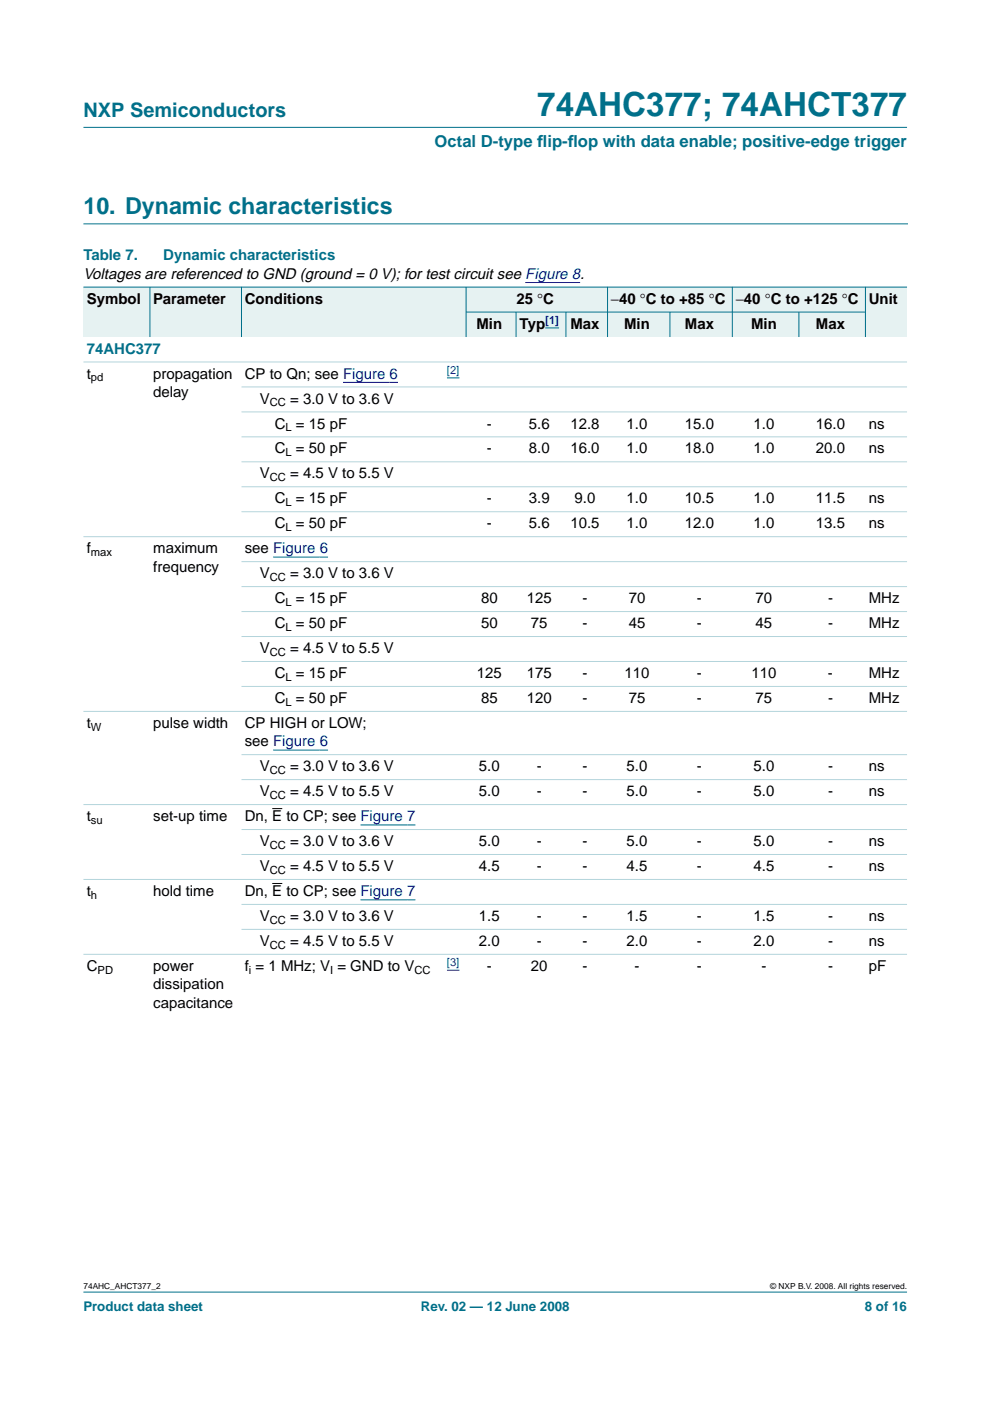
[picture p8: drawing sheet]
<svg xmlns="http://www.w3.org/2000/svg" width="210mm" height="297mm" viewBox="0 0 210 297" stroke-linecap="round" stroke-linejoin="round" font-family="sans-serif">
<defs><g id="words">
<text font-size="7.1" fill="#00708a" x="113.9" y="24.7">74AHC377; 74AHCT377</text>
<text font-size="4.9" fill="#00708a" x="17.7" y="45.5">10. Dynamic characteristics</text>
<text font-size="4.2" fill="#00708a" x="17.7" y="24.9">NXP Semiconductors</text>
<g font-size="3.5" fill="#00708a">
<text x="92.1" y="31.1">Octal D-type f</text>
<text x="113.9" y="31.1">lip-f</text>
<text x="120.4" y="31.1">lop with data enable; positive-edge trigger</text>
</g>
<g font-size="3.2" fill="#00708a">
<text x="17.7" y="55.2">Table 7.</text>
<text x="34.6" y="55.2">Dynamic characteristics</text>
<text x="18.4" y="75">74AHC377</text>
</g>
<g font-size="3.2">
<text x="17.7" y="59.1">Voltages are referenced to GND (ground = 0 V); for test circuit see Figure 8.</text>
<text x="18.4" y="64.4">Symbol</text>
<text x="32.5" y="64.4">Parameter</text>
<text x="51.9" y="64.4">Conditions</text>
<text x="109.5" y="64.4">25 °C</text>
<text x="129.5" y="64.4">−40 °C to +85 °C</text>
<text x="156" y="64.4">−40 °C to +125 °C</text>
<text x="184.2" y="64.4">Unit</text>
<text x="101" y="69.7">Min</text>
<text x="110.2" y="69.7">Typ</text>
<text x="121" y="69.7">Max</text>
<text x="132.3" y="69.7">Min</text>
<text x="145.2" y="69.7">Max</text>
<text x="159.2" y="69.7">Min</text>
<text x="173" y="69.7">Max</text>
<text x="18.4" y="80.3">t</text>
<text x="32.5" y="80.3">propagation</text>
<text x="51.9" y="80.3">CP to Qn; see Figure 6</text>
<text x="32.5" y="84.2">delay</text>
<text x="55.1" y="85.6">V</text>
<text x="61.5" y="85.6">= 3.0 V to 3.6 V</text>
<text x="58.3" y="90.9">C = 15 pF</text>
<text x="103.2" y="90.9">-</text>
<text x="112.1" y="90.9">5.6</text>
<text x="121" y="90.9">12.8</text>
<text x="132.9" y="90.9">1.0</text>
<text x="145.2" y="90.9">15.0</text>
<text x="159.8" y="90.9">1.0</text>
<text x="173" y="90.9">16.0</text>
<text x="184.2" y="90.9">ns</text>
<text x="55.1" y="101.4">V</text>
<text x="58.3" y="96.1">C = 50 pF</text>
<text x="61.5" y="101.4">= 4.5 V to 5.5 V</text>
<text x="103.2" y="96.1">-</text>
<text x="112.1" y="96.1">8.0</text>
<text x="121" y="96.1">16.0</text>
<text x="132.9" y="96.1">1.0</text>
<text x="145.2" y="96.1">18.0</text>
<text x="159.8" y="96.1">1.0</text>
<text x="173" y="96.1">20.0</text>
<text x="184.2" y="96.1">ns</text>
<text x="58.3" y="106.7">C = 15 pF</text>
<text x="103.2" y="106.7">-</text>
<text x="112.1" y="106.7">3.9</text>
<text x="121.8" y="106.7">9.0</text>
<text x="132.9" y="106.7">1.0</text>
<text x="145.2" y="106.7">10.5</text>
<text x="159.8" y="106.7">1.0</text>
<text x="173" y="106.7">11.5</text>
<text x="184.2" y="106.7">ns</text>
<text x="58.3" y="112">C = 50 pF</text>
<text x="103.2" y="112">-</text>
<text x="112.1" y="112">5.6</text>
<text x="121" y="112">10.5</text>
<text x="132.9" y="112">1.0</text>
<text x="145.2" y="112">12.0</text>
<text x="159.8" y="112">1.0</text>
<text x="173" y="112">13.5</text>
<text x="184.2" y="112">ns</text>
<text x="18.4" y="117.3">f</text>
<text x="32.5" y="117.3">maximum</text>
<text x="51.9" y="117.3">see Figure 6</text>
<text x="32.5" y="121.2">frequency</text>
<text x="55.1" y="122.6">V</text>
<text x="61.5" y="122.6">= 3.0 V to 3.6 V</text>
<text x="58.3" y="127.9">C = 15 pF</text>
<text x="102" y="127.9">80</text>
<text x="111.7" y="127.9">125</text>
<text x="123.5" y="127.9">-</text>
<text x="133.3" y="127.9">70</text>
<text x="147.8" y="127.9">-</text>
<text x="160.2" y="127.9">70</text>
<text x="175.6" y="127.9">-</text>
<text x="184.2" y="127.9">MHz</text>
<text x="58.3" y="133.2">C = 50 pF</text>
<text x="102" y="133.2">50</text>
<text x="112.6" y="133.2">75</text>
<text x="123.5" y="133.2">-</text>
<text x="133.3" y="133.2">45</text>
<text x="147.8" y="133.2">-</text>
<text x="160.2" y="133.2">45</text>
<text x="175.6" y="133.2">-</text>
<text x="184.2" y="133.2">MHz</text>
<text x="55.1" y="138.5">V</text>
<text x="58.3" y="143.8">C = 15 pF</text>
<text x="61.5" y="138.5">= 4.5 V to 5.5 V</text>
<text x="101.1" y="143.8">125</text>
<text x="111.7" y="143.8">175</text>
<text x="123.5" y="143.8">-</text>
<text x="132.4" y="143.8">110</text>
<text x="147.8" y="143.8">-</text>
<text x="159.3" y="143.8">110</text>
<text x="175.6" y="143.8">-</text>
<text x="184.2" y="143.8">MHz</text>
<text x="58.3" y="149.1">C = 50 pF</text>
<text x="102" y="149.1">85</text>
<text x="111.7" y="149.1">120</text>
<text x="123.5" y="149.1">-</text>
<text x="133.3" y="149.1">75</text>
<text x="147.8" y="149.1">-</text>
<text x="160.2" y="149.1">75</text>
<text x="175.6" y="149.1">-</text>
<text x="184.2" y="149.1">MHz</text>
<text x="18.4" y="154.4">t</text>
<text x="32.5" y="154.4">pulse width</text>
<text x="51.9" y="154.4">CP HIGH or LOW;</text>
<text x="51.9" y="158.2">see Figure 6</text>
<text x="55.1" y="163.5">V</text>
<text x="61.5" y="163.5">= 3.0 V to 3.6 V</text>
<text x="101.6" y="163.5">5.0</text>
<text x="113.8" y="163.5">-</text>
<text x="123.5" y="163.5">-</text>
<text x="132.9" y="163.5">5.0</text>
<text x="147.8" y="163.5">-</text>
<text x="159.8" y="163.5">5.0</text>
<text x="175.6" y="163.5">-</text>
<text x="184.2" y="163.5">ns</text>
<text x="55.1" y="168.8">V</text>
<text x="61.5" y="168.8">= 4.5 V to 5.5 V</text>
<text x="101.6" y="168.8">5.0</text>
<text x="113.8" y="168.8">-</text>
<text x="123.5" y="168.8">-</text>
<text x="132.9" y="168.8">5.0</text>
<text x="147.8" y="168.8">-</text>
<text x="159.8" y="168.8">5.0</text>
<text x="175.6" y="168.8">-</text>
<text x="184.2" y="168.8">ns</text>
<text x="18.4" y="174.1">t</text>
<text x="32.5" y="174.1">set-up time</text>
<text x="51.9" y="174.1">Dn, E to CP; see Figure 7</text>
<text x="55.1" y="179.4">V</text>
<text x="61.5" y="179.4">= 3.0 V to 3.6 V</text>
<text x="101.6" y="179.4">5.0</text>
<text x="113.8" y="179.4">-</text>
<text x="123.5" y="179.4">-</text>
<text x="132.9" y="179.4">5.0</text>
<text x="147.8" y="179.4">-</text>
<text x="159.8" y="179.4">5.0</text>
<text x="175.6" y="179.4">-</text>
<text x="184.2" y="179.4">ns</text>
<text x="55.1" y="184.7">V</text>
<text x="61.5" y="184.7">= 4.5 V to 5.5 V</text>
<text x="101.6" y="184.7">4.5</text>
<text x="113.8" y="184.7">-</text>
<text x="123.5" y="184.7">-</text>
<text x="132.9" y="184.7">4.5</text>
<text x="147.8" y="184.7">-</text>
<text x="159.8" y="184.7">4.5</text>
<text x="175.6" y="184.7">-</text>
<text x="184.2" y="184.7">ns</text>
<text x="18.4" y="190">t</text>
<text x="32.5" y="190">hold time</text>
<text x="51.9" y="190">Dn, E to CP; see Figure 7</text>
<text x="55.1" y="195.3">V</text>
<text x="61.5" y="195.3">= 3.0 V to 3.6 V</text>
<text x="101.6" y="195.3">1.5</text>
<text x="113.8" y="195.3">-</text>
<text x="123.5" y="195.3">-</text>
<text x="132.9" y="195.3">1.5</text>
<text x="147.8" y="195.3">-</text>
<text x="159.8" y="195.3">1.5</text>
<text x="175.6" y="195.3">-</text>
<text x="184.2" y="195.3">ns</text>
<text x="55.1" y="200.6">V</text>
<text x="61.5" y="200.6">= 4.5 V to 5.5 V</text>
<text x="101.6" y="200.6">2.0</text>
<text x="113.8" y="200.6">-</text>
<text x="123.5" y="200.6">-</text>
<text x="132.9" y="200.6">2.0</text>
<text x="147.8" y="200.6">-</text>
<text x="159.8" y="200.6">2.0</text>
<text x="175.6" y="200.6">-</text>
<text x="184.2" y="200.6">ns</text>
<text x="18.4" y="205.9">C</text>
<text x="32.5" y="205.9">power</text>
<text x="32.5" y="209.7">dissipation</text>
<text x="51.9" y="205.9">f = 1 MHz; V = GND to V</text>
<text x="103.2" y="205.9">-</text>
<text x="112.6" y="205.9">20</text>
<text x="123.5" y="205.9">-</text>
<text x="134.5" y="205.9">-</text>
<text x="147.8" y="205.9">-</text>
<text x="161.4" y="205.9">-</text>
<text x="175.6" y="205.9">-</text>
<text x="184.2" y="205.9">pF</text>
<text x="32.5" y="213.6">capacitance</text>
</g>
<g font-size="2.8" fill="#00708a">
<text x="17.7" y="278">Product data sheet</text>
<text x="89.2" y="278">Rev. 02 — 12 June 2008</text>
<text x="183.4" y="278">8 of 16</text>
</g>
<g font-size="2.4" fill="#00f">
<text x="115.6" y="68.7">[1]</text>
<text x="94.8" y="79.3">[2]</text>
<text x="94.8" y="204.9">[3]</text>
</g>
<g font-size="2.4">
<text x="19.3" y="80.8">pd</text>
<text x="57.2" y="86.1">CC</text>
<text x="60.6" y="91.4">L</text>
<text x="60.6" y="96.7">L</text>
<text x="57.2" y="102">CC</text>
<text x="60.6" y="107.3">L</text>
<text x="60.6" y="112.6">L</text>
<text x="19.3" y="117.9">max</text>
<text x="57.2" y="123.2">CC</text>
<text x="60.6" y="128.5">L</text>
<text x="60.6" y="133.8">L</text>
<text x="57.2" y="139.1">CC</text>
<text x="60.6" y="144.3">L</text>
<text x="60.6" y="149.6">L</text>
<text x="19.3" y="154.9">W</text>
<text x="57.2" y="164.1">CC</text>
<text x="57.2" y="169.4">CC</text>
<text x="19.3" y="174.7">su</text>
<text x="57.2" y="180">CC</text>
<text x="57.2" y="185.3">CC</text>
<text x="19.3" y="190.6">h</text>
<text x="57.2" y="195.9">CC</text>
<text x="57.2" y="201.1">CC</text>
<text x="20.7" y="206.4">PD</text>
<text x="52.8" y="206.4">i</text>
<text x="70" y="206.4">I</text>
<text x="87.9" y="206.4">CC</text>
</g>
<g font-size="1.8">
<text x="17.7" y="273.4">74AHC_AHCT377_2</text>
<text x="163.3" y="273.4">© NXP B.V. 2008. All rights reserved.</text>
</g>
</g></defs>
<g fill="#00708a" stroke="#00708a" stroke-width=".21">
<path d="M17.7 273.9h174.6z"/>
<path d="M17.7 27h174.6z"/>
</g>
<path d="M17.7 47.5h174.7" fill="none" stroke="#00708a" stroke-width=".21"/>
<path d="M111.4 59.9h11.6" fill="none" stroke="#00f" stroke-width=".21"/>
<g fill="#e6f2f2">
<path d="M17.7 60.9h14.1v10.6h-14.1z" fill-rule="evenodd"/>
<path d="M31.8 60.9h19.4v10.6h-19.4z" fill-rule="evenodd"/>
<path d="M51.2 60.9h47.6v10.6h-47.6z" fill-rule="evenodd"/>
<path d="M98.8 60.9h30v5.3h-30z" fill-rule="evenodd"/>
<path d="M128.8 60.9h26.5v5.3h-26.5z" fill-rule="evenodd"/>
<path d="M155.3 60.9h28.2v5.3h-28.2z" fill-rule="evenodd"/>
<path d="M183.5 60.9h8.8v10.6h-8.8z" fill-rule="evenodd"/>
<path d="M98.8 66.2h10.6v5.3h-10.6z" fill-rule="evenodd"/>
<path d="M109.4 66.2h10.6v5.3h-10.6z" fill-rule="evenodd"/>
</g>
<path d="M115.6 69.5h2.9z" fill="#00f" stroke="#00f" stroke-width=".21"/>
<g fill="#e6f2f2">
<path d="M120 66.2h8.8v5.3h-8.8z" fill-rule="evenodd"/>
<path d="M128.8 66.2h13.2v5.3h-13.2z" fill-rule="evenodd"/>
<path d="M142 66.2h13.3v5.3h-13.3z" fill-rule="evenodd"/>
<path d="M155.3 66.2h14.1v5.3h-14.1z" fill-rule="evenodd"/>
<path d="M169.4 66.2h14.1v5.3h-14.1z" fill-rule="evenodd"/>
</g>
<path d="M72.7 81.1h11.7M94.8 80.1h2.6M57.9 118.1h11.7M57.9 159h11.7M76.4 174.9h11.7M76.4 190.8h11.7M94.8 205.7h2.6" fill="none" stroke="#00f" stroke-width=".21"/>
<path d="M57.7 171.4h2.1M57.7 187.3h2.1" fill="none" stroke="#000" stroke-width=".21"/>
<g fill="#00708a" stroke="#00708a" stroke-width=".21">
<path d="M31.8 60.8v10.7z"/>
<path d="M51.2 60.8v10.7z"/>
<path d="M98.8 60.8v10.7z"/>
<path d="M109.4 66.1v5.4z"/>
<path d="M120 66.1v5.4z"/>
<path d="M128.8 60.8v10.7z"/>
<path d="M142 66.1v5.4z"/>
<path d="M155.3 60.8v10.7z"/>
<path d="M169.4 66.1v5.4z"/>
<path d="M183.5 60.8v10.7z"/>
<path d="M17.7 60.9h174.6z"/>
<path d="M98.8 66.2h84.7z"/>
</g>
<g fill="#b3d4db" stroke="#b3d4db" stroke-width=".21">
<path d="M17.7 76.7h174.6z"/>
<path d="M51.2 82h141.1z"/>
<path d="M51.2 87.3h141.1z"/>
<path d="M51.2 92.6h141.1z"/>
<path d="M51.2 97.9h141.1z"/>
<path d="M51.2 103.2h141.1z"/>
<path d="M51.2 108.5h141.1z"/>
<path d="M17.7 113.8h174.6z"/>
<path d="M51.2 119.1h141.1z"/>
<path d="M51.2 124.4h141.1z"/>
<path d="M51.2 129.7h141.1z"/>
<path d="M51.2 135h141.1z"/>
<path d="M51.2 140.2h141.1z"/>
<path d="M51.2 145.5h141.1z"/>
<path d="M17.7 150.8h174.6z"/>
<path d="M51.2 160h141.1z"/>
<path d="M51.2 165.3h141.1z"/>
<path d="M17.7 170.6h174.6z"/>
<path d="M51.2 175.9h141.1z"/>
<path d="M51.2 181.2h141.1z"/>
<path d="M17.7 186.5h174.6z"/>
<path d="M51.2 191.8h141.1z"/>
<path d="M51.2 197h141.1z"/>
<path d="M17.7 202.3h174.6z"/>
</g>
<use href="#words"/>
</svg>
